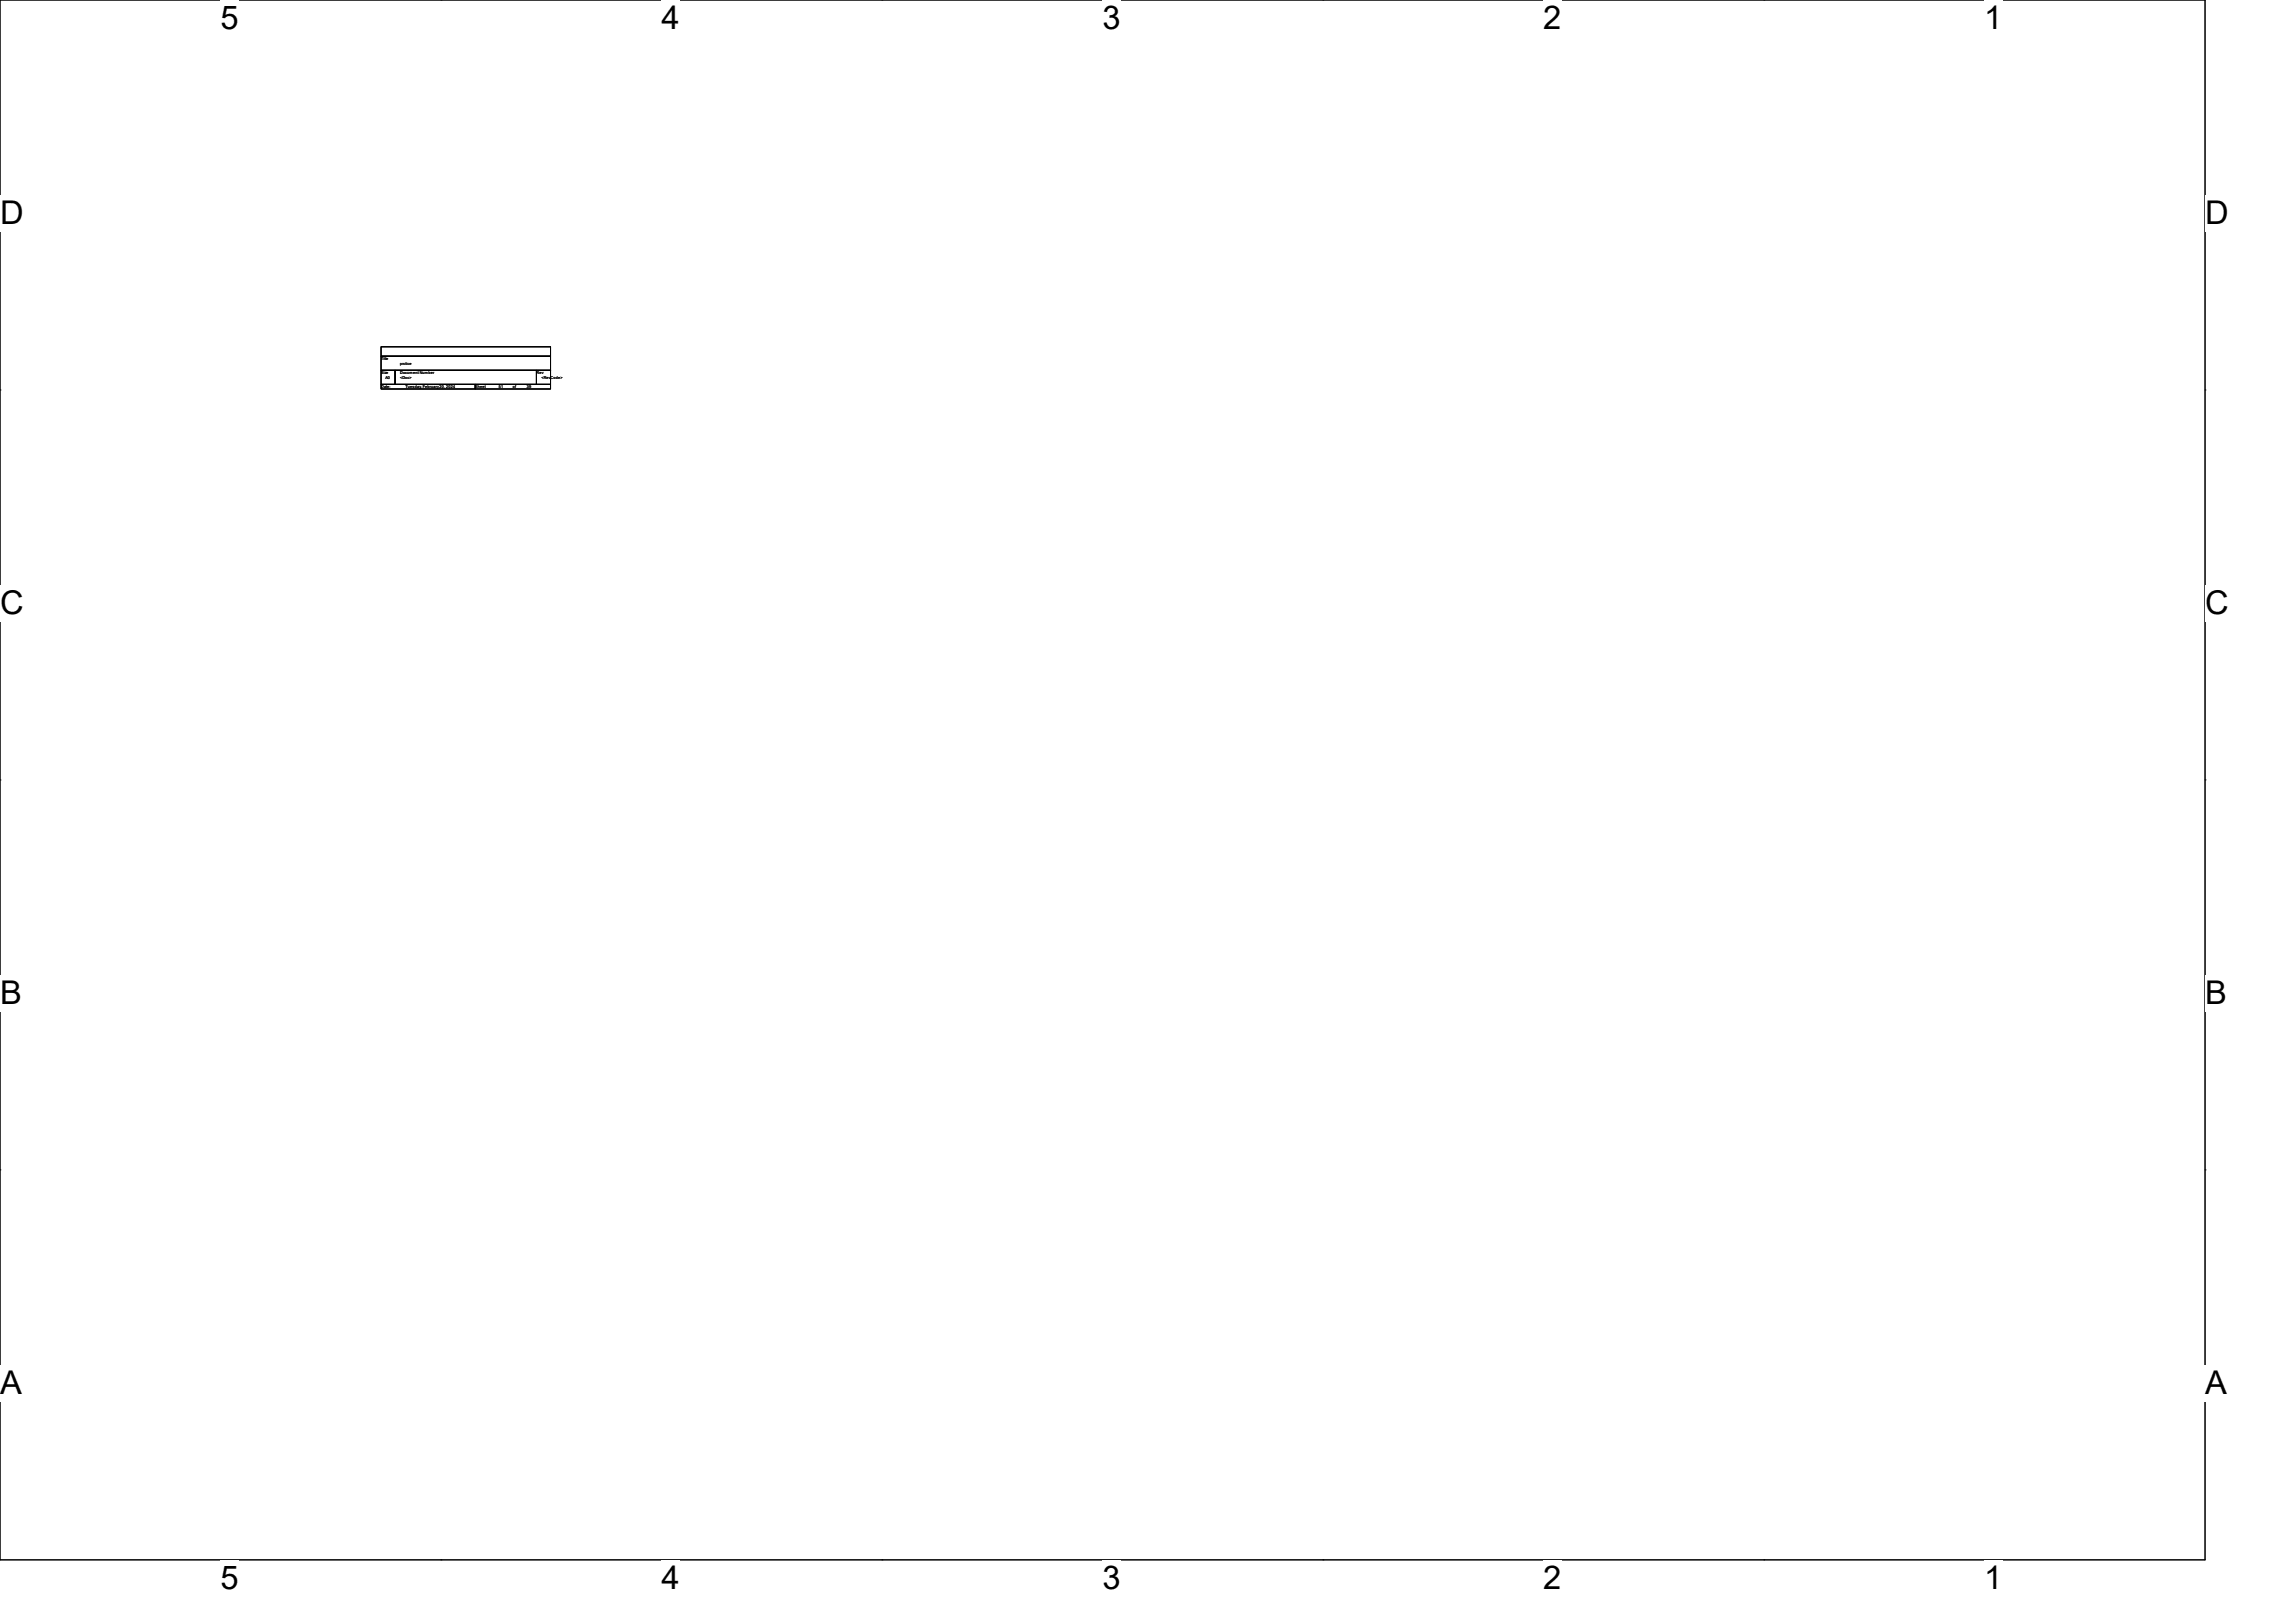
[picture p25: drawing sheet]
<svg xmlns="http://www.w3.org/2000/svg" width="297mm" height="210mm" viewBox="0 0 297 210" stroke-linecap="round" stroke-linejoin="round" font-family="sans-serif">
<defs><g id="words">
<g font-size="4.2">
<text x="28.5" y="3.8">5</text>
<text x="85.6" y="3.8">4</text>
<text x="142.7" y="3.8">3</text>
<text x="199.7" y="3.8">2</text>
<text x="256.8" y="3.8">1</text>
<text x="0" y="29">D</text>
<text x="285.4" y="29">D</text>
<text x="0" y="79.5">C</text>
<text x="285.4" y="79.5">C</text>
<text x="0" y="130">B</text>
<text x="285.4" y="130">B</text>
<text x="0" y="180.4">A</text>
<text x="285.4" y="180.4">A</text>
<text x="28.5" y="205.7">5</text>
<text x="85.6" y="205.7">4</text>
<text x="142.7" y="205.7">3</text>
<text x="199.7" y="205.7">2</text>
<text x="256.8" y="205.7">1</text>
</g>
<g font-size=".5">
<text x="49.3" y="46.6">Title</text>
<text x="51.8" y="47.2">prctice</text>
<text x="49.3" y="48.4">Size</text>
<text x="49.3" y="50.2">Date:</text>
<text x="49.9" y="49">A0</text>
<text x="51.8" y="48.4">Document Number</text>
<text x="51.8" y="49">&lt;Doc&gt;</text>
<text x="52.5" y="50.2">Tuesday, February 20, 2024</text>
<text x="61.5" y="50.2">Sheet</text>
<text x="64.6" y="50.2">51</text>
<text x="66.4" y="50.2">of</text>
<text x="68.2" y="50.2">39</text>
<text x="69.4" y="48.4">Rev</text>
<text x="70.1" y="49">&lt;RevCode&gt;</text>
</g>
</g></defs>
<path d="M0 0h285.4v201.8h-285.4z" fill="none" stroke="#000" stroke-width=".13"/>
<g fill="#fff">
<path d="M28.5 0h2.4v4.7h-2.4z"/>
<path d="M28.5 201.8h2.4v4.8h-2.4z"/>
</g>
<path d="M57.1 0h.1M57.1 201.8h.1" fill="none" stroke="#000" stroke-width=".13"/>
<g fill="#fff">
<path d="M85.6 0h2.4v4.7h-2.4z"/>
<path d="M85.6 201.8h2.4v4.8h-2.4z"/>
</g>
<path d="M114.1 0h.1M114.1 201.8h.1" fill="none" stroke="#000" stroke-width=".13"/>
<g fill="#fff">
<path d="M142.7 0h2.3v4.7h-2.3z"/>
<path d="M142.7 201.8h2.3v4.8h-2.3z"/>
</g>
<path d="M171.2 0h.1M171.2 201.8h.1" fill="none" stroke="#000" stroke-width=".13"/>
<g fill="#fff">
<path d="M199.7 0h2.4v4.7h-2.4z"/>
<path d="M199.7 201.8h2.4v4.8h-2.4z"/>
</g>
<path d="M228.3 0h.1M228.3 201.8h.1" fill="none" stroke="#000" stroke-width=".13"/>
<g fill="#fff">
<path d="M256.8 0h2.4v4.7h-2.4z"/>
<path d="M256.8 201.8h2.4v4.8h-2.4z"/>
<path d="M0 25.2h3v4.8h-3z"/>
<path d="M285.4 25.2h3v4.8h-3z"/>
<path d="M0 75.7h3v4.7h-3z"/>
<path d="M285.4 75.7h3v4.7h-3z"/>
</g>
<path d="M0 50.5h.1M285.4 50.5h.1" fill="none" stroke="#000" stroke-width=".13"/>
<g fill="#fff">
<path d="M0 126.2h2.8v4.7h-2.8z"/>
<path d="M285.4 126.2h2.8v4.7h-2.8z"/>
</g>
<path d="M0 100.9h.1M285.4 100.9h.1" fill="none" stroke="#000" stroke-width=".13"/>
<g fill="#fff">
<path d="M0 176.6h2.8v4.8h-2.8z"/>
<path d="M285.3 176.6h2.9v4.8h-2.9z"/>
</g>
<path d="M49.3 44.9h21.9v1.2h-21.9zM49.3 46.1h21.9v1.8h-21.9zM49.3 47.9h1.8v1.8h-1.8zM49.3 49.7h12.2v.6h-12.2zM51.1 47.9h18.3v1.8h-18.3zM61.5 49.7h9.7v.6h-9.7zM69.4 47.9h1.8v1.8h-1.8zM0 151.4h.1M285.4 151.4h.1" fill="none" stroke="#000" stroke-width=".13"/>
<use href="#words"/>
</svg>
